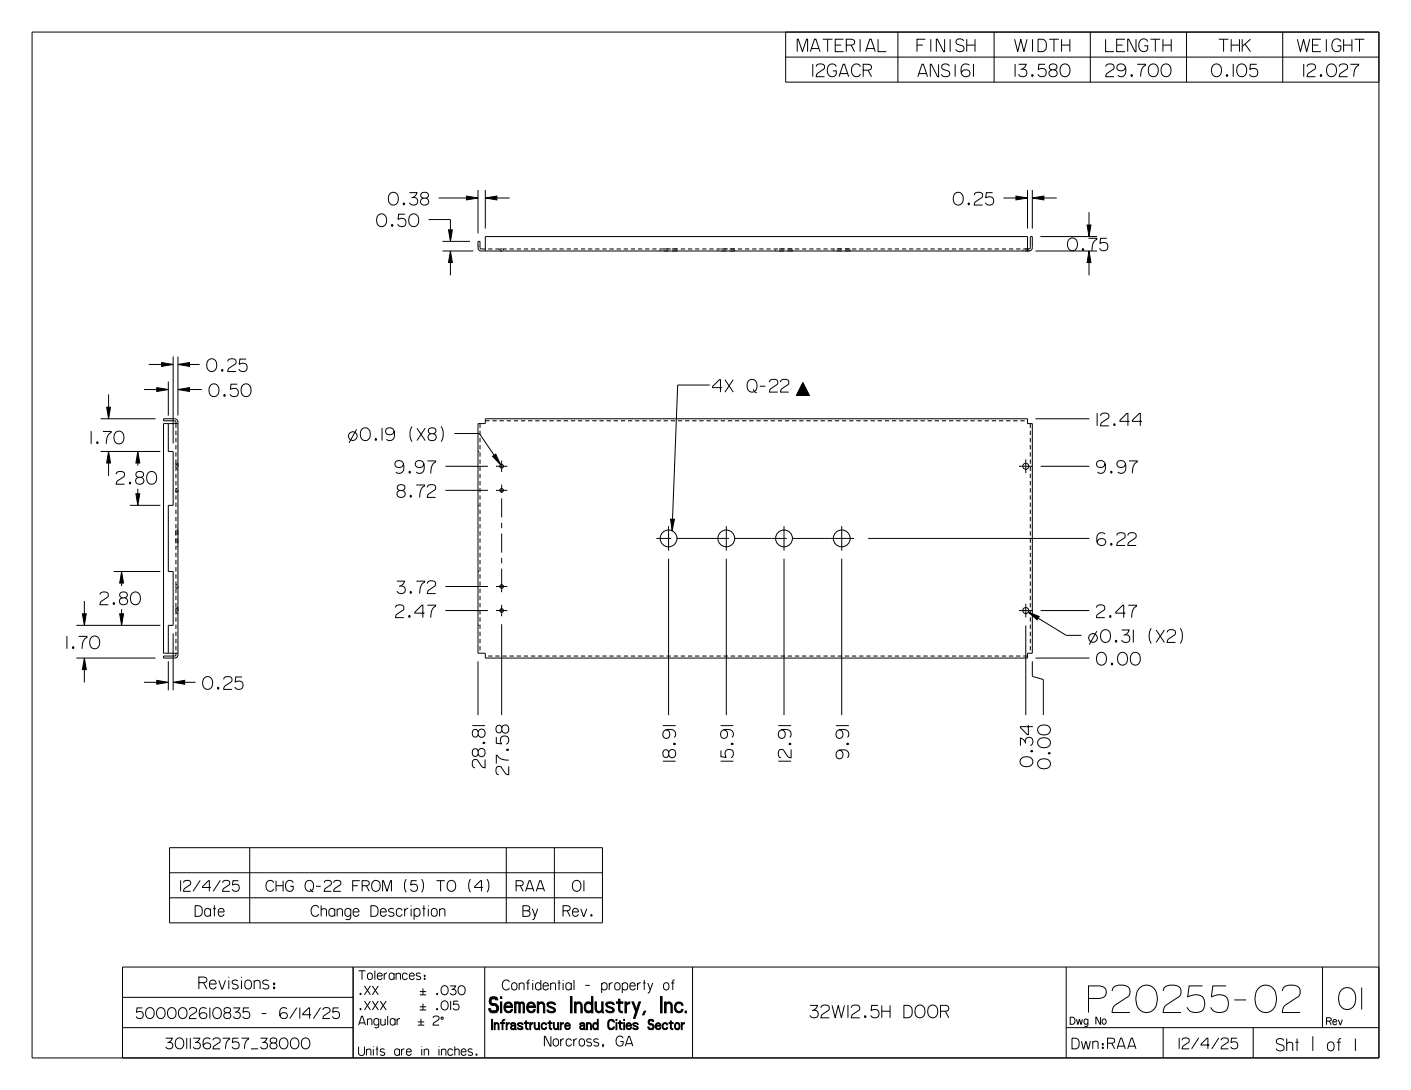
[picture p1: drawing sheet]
<svg xmlns="http://www.w3.org/2000/svg" width="279mm" height="216mm" viewBox="0 0 279 216" stroke-linecap="round" stroke-linejoin="round" font-family="sans-serif">
<defs><g id="words">
<text font-size="4.1" x="89.3" y="200.6">Siemens Industry, Inc.</text>
<text font-size="2.6" x="91.2" y="203.9">Infrastructure and Cities Sector</text>
<g font-size="2.2">
<text x="40.4" y="195.9">Revisions:</text>
<text x="253.3" y="208.2">Sht</text>
<text x="263.2" y="208.2">of</text>
</g>
<g font-size="2">
<text x="103.2" y="176.5">RAA</text>
<text x="39.1" y="181.5">Date</text>
<text x="64.2" y="181.5">Change Description</text>
<text x="103.8" y="181.5">By</text>
<text x="112.2" y="181.5">Rev.</text>
<text x="219.3" y="207.8">RAA</text>
</g>
<g font-size="1.8">
<text x="102.4" y="196.1">Confidential - property of</text>
<text x="110" y="207.2">Norcross, GA</text>
</g>
<g font-size="1.7">
<text x="70.6" y="194">Tolerances:</text>
<text x="70.6" y="203.1">Angular</text>
<text x="70.6" y="209.1">Units are in inches.</text>
</g>
<g font-size="1.3">
<text x="211.9" y="202.9">Dwg No</text>
<text x="262.7" y="203">Rev</text>
</g>
</g></defs>
<g fill="none" stroke="#000" stroke-width=".2">
<path d="M6.3 6.3h266.7v203.2h-266.7zM155.6 6.3v10h117.4M155.6 11.3h117.4M157.9 10.2v-2.4h.2l.8 2.4 .8-2.4h.2v2.4M160.5 10.2l.8-2.4h.3l.8 2.4M160.7 9.6h1.5M160.9 12.7v2.5M161.6 13.2a.89 .89 0 0 1 .8-.6 .89 .89 0 0 1 .9 .5 .54 .54 0 0 1-.4 .7l-1.1 .8-.2 .6h1.7M162.9 7.8h1.9M163.9 7.8v2.4M165.4 8.9h1.2M165.6 13.2a.95 .95 0 0 0-1.2-.5 .95 .95 0 0 0-.6 1.1 1 1 0 0 0 .5 1.2 1 1 0 0 0 1.2-.2l.1-.8h-.7"/>
<path d="M166.1 15.2l.9-2.5h.2l.9 2.5M166.3 14.6h1.6M167 7.8h-1.6v2.4h1.6M167.6 8.9h1a.58 .58 0 0 0 .6-.5 .58 .58 0 0 0-.6-.6h-1v2.4M168.5 8.9l.7 1.3M170.3 7.8v2.4M170.4 13.2a.95 .95 0 0 0-1.2-.5 .95 .95 0 0 0-.6 1.1 1 1 0 0 0 .5 1.2 1 1 0 0 0 1.2-.2l.1-.2M170.9 13.9h1.1a.58 .58 0 0 0 .6-.6 .58 .58 0 0 0-.6-.6h-1.1v2.5M171.4 10.2l.8-2.4h.3l.8 2.4M171.6 9.6h1.5M171.9 13.9l.7 1.3M173.9 7.8v2.4h1.6"/>
<path d="M177.8 6.3v10M181.6 8.9h1.1M181.8 15.2l.8-2.5h.2l.9 2.5M182 14.6h1.5M183.2 7.8h-1.6v2.4M184.3 7.8v2.4M185.9 12.7v2.5h-.3l-1.2-2.5h-.2v2.5M187.1 7.8v2.4h-.3l-1.2-2.4h-.2v2.4M188 13.1a.73 .73 0 0 0-1-.5 .73 .73 0 0 0-.3 1.1l1 .3a.66 .66 0 0 1 .3 .9 .66 .66 0 0 1-.9 .3l-.4-.1-.3-.4M188.1 7.8v2.4M189.1 12.7v2.5M190.8 8.1a.73 .73 0 0 0-1-.4 .73 .73 0 0 0-.3 1l1 .4a.66 .66 0 0 1 .3 .9 .66 .66 0 0 1-.9 .2l-.4-.1-.3-.3"/>
<path d="M191.4 8.9h1.7M191.4 7.8v2.4M191.9 12.9a1.03 1.03 0 0 0-1.3-.1 1.03 1.03 0 0 0-.3 1.3 .91 .91 0 0 0 .7 1.1 .91 .91 0 0 0 1.1-.8 .88 .88 0 0 0-.9-.6 .88 .88 0 0 0-.8 .8M192.8 12.7v2.5M193.1 7.8v2.4M196.8 6.3v10M200.9 7.8l.6 2.4 .6-2.4 .7 2.4 .6-2.4M201 12.7v2.5M201.7 12.7h1.5l-.5 .8-.6 .3M202.4 13.7a.81 .81 0 0 1 .9 1.1 .81 .81 0 0 1-1.5 .1l-.1-.2M204.4 14.8l.2 .1-.1 .2-.2-.1zM204.5 7.8v2.4"/>
<path d="M205.6 7.8h1a1.37 1.37 0 0 1-.2 2.4h-.8zM207 12.7h-1.3l-.1 1.1a.92 .92 0 0 1 1.3-.1 .92 .92 0 0 1 0 1.4l-.7 .1-.4-.1-.3-.4M207.7 7.8h2M207.8 12.9a.72 .72 0 0 1 1.1-.2 .72 .72 0 0 1 .2 1 .74 .74 0 0 1-.9 .1 .74 .74 0 0 1-.4-.9zM208.3 13.8a.71 .71 0 0 0-.6 .9 .71 .71 0 0 0 1 .5 .69 .69 0 0 0 .7-.7 .69 .69 0 0 0-.7-.7M208.7 7.8v2.4M210.2 13a1.02 1.02 0 0 1 1.2-.2 1.02 1.02 0 0 1 .5 1.2 1.03 1.03 0 0 1-1.1 1.2 1.03 1.03 0 0 1-.9-1.4zM210.2 8.9h1.6M210.2 7.8v2.4M211.8 7.8v2.4M215.9 6.3v10M218.9 7.8v2.4h1.7"/>
<path d="M219 13.2a.89 .89 0 0 1 .8-.6 .89 .89 0 0 1 .8 .5 .54 .54 0 0 1-.3 .7l-1.2 .8-.1 .6h1.6M221.1 8.9h1.2M222.8 7.8h-1.7v2.4h1.7M222.9 13.3a.81 .81 0 0 1-1.1 .8 .81 .81 0 0 1-.4-1.3 1.07 1.07 0 0 1 1.3 .1 1.07 1.07 0 0 1 .2 1.3 .92 .92 0 0 1-.5 .9 .92 .92 0 0 1-1-.2M224 14.8l.2 .1v.2l-.2-.1zM224.9 7.8v2.4h-.2l-1.2-2.4h-.2v2.4M225.2 12.7h1.6v.2a2.03 2.03 0 0 0-.9 2.3M227.3 8.2a.95 .95 0 0 0-1.2-.4 .95 .95 0 0 0-.6 1.1 1 1 0 0 0 .4 1.2 1 1 0 0 0 1.3-.3l.1-.7h-.7M227.6 13a1.02 1.02 0 0 1 1.3-.2 1.02 1.02 0 0 1 .5 1.2 1.03 1.03 0 0 1-1.2 1.2 1.03 1.03 0 0 1-.8-1.4zM227.8 7.8h1.9M228.8 7.8v2.4M230.2 13a1.02 1.02 0 0 1 1.3-.2 1.02 1.02 0 0 1 .4 1.2 1.03 1.03 0 0 1-1.1 1.2 1.03 1.03 0 0 1-.9-1.4z"/>
<path d="M230.3 8.9h1.6M230.3 7.8v2.4M231.9 7.8v2.4M234.9 6.3v10M240.2 13a1.02 1.02 0 0 1 1.2-.2 1.02 1.02 0 0 1 .5 1.2 1.03 1.03 0 0 1-1.1 1.2 1.03 1.03 0 0 1-.9-1.4zM241.3 7.8h1.9M242.3 7.8v2.4M242.9 14.8l.2 .1-.1 .2-.2-.1zM243.8 8.9h1.6M243.8 7.8v2.4M244.2 12.7v2.5M245.2 13a1.02 1.02 0 0 1 1.2-.2 1.02 1.02 0 0 1 .5 1.2 1.03 1.03 0 0 1-1.2 1.2 1.03 1.03 0 0 1-.8-1.4z"/>
<path d="M245.4 7.8v2.4M246 7.8v2.4M246.5 8.7l1.1 1.5M247.6 7.8l-1.6 1.4M248.9 12.7h-1.3l-.1 1.1a.92 .92 0 0 1 1.3-.1 .92 .92 0 0 1 0 1.4l-.7 .1-.4-.1-.3-.4M254 6.3v10M256.9 7.8l.6 2.4 .6-2.4 .6 2.4 .7-2.4M258.2 12.7v2.5M258.8 13.2a.89 .89 0 0 1 .8-.6 .89 .89 0 0 1 .9 .5 .54 .54 0 0 1-.4 .7l-1.1 .8-.2 .6h1.7M259.9 8.9h1.2M261.5 14.8l.2 .1-.1 .2-.2-.1zM261.5 7.8h-1.6v2.4h1.6"/>
<path d="M262.6 7.8v2.4M262.9 13a1.02 1.02 0 0 1 1.3-.2 1.02 1.02 0 0 1 .5 1.2 1.03 1.03 0 0 1-1.2 1.2 1.03 1.03 0 0 1-.8-1.4zM265.2 13.2a.89 .89 0 0 1 .8-.6 .89 .89 0 0 1 .8 .5 .54 .54 0 0 1-.3 .7l-1.2 .8-.1 .6h1.6M265.5 8.2a.95 .95 0 0 0-1.2-.4 .95 .95 0 0 0-.6 1.1 1 1 0 0 0 .5 1.2 1 1 0 0 0 1.2-.3l.1-.7h-.7M266.1 8.9h1.6M266.1 7.8v2.4M267.4 12.7h1.6v.2a2.03 2.03 0 0 0-.9 2.3M267.7 7.8v2.4M268.2 7.8h2M269.2 7.8v2.4M77.2 38.4a1.02 1.02 0 0 1 1.2-.2 1.02 1.02 0 0 1 .5 1.3 1.03 1.03 0 0 1-1.1 1.1 1.03 1.03 0 0 1-.9-1.3zM81.1 38.2h1.5l-.5 .7-.6 .3"/>
<path d="M81.8 39.1a.81 .81 0 0 1 .8 1.1 .81 .81 0 0 1-1.4 .1l-.1-.2M83.5 38.2a.74 .74 0 0 1 .9-.1 .74 .74 0 0 1 .4 .9 .76 .76 0 0 1-1 .3 .76 .76 0 0 1-.4-.9zM83.9 39.3a.71 .71 0 0 0-.6 .8 .71 .71 0 0 0 .9 .5 .69 .69 0 0 0 .7-.6 .69 .69 0 0 0-.6-.7M86.8 39.2h5.6M92.4 38.8l2.2 .4-2.2 .4zM94.6 37.6v8.6M96.1 39.2l2.3-.4v.8zM96.1 37.6v7.7M98.4 39.2h2.5M189 38.4a1.02 1.02 0 0 1 1.3-.2 1.02 1.02 0 0 1 .4 1.3 1.03 1.03 0 0 1-1.1 1.1 1.03 1.03 0 0 1-.8-1.3zM192.9 38.6a.89 .89 0 0 1 .8-.5 .89 .89 0 0 1 .9 .5 .54 .54 0 0 1-.4 .7l-1.1 .8-.2 .5h1.7M196.6 38.2h-1.3l-.1 1a.92 .92 0 0 1 1.3-.1 .92 .92 0 0 1 0 1.4l-.4 .1h-.6l-.4-.5"/>
<path d="M198.7 39.2h2.5M201.2 38.8l2.3 .4-2.3 .4zM203.5 37.6v7.7M204.4 39.2l2.3-.4v.8zM204.4 37.6v7.7M206.7 39.2h2.5M74.8 42.7a1.02 1.02 0 0 1 1.3-.2 1.02 1.02 0 0 1 .5 1.2 1.03 1.03 0 0 1-1.2 1.2 1.03 1.03 0 0 1-.8-1.4zM77.6 44.5l.2 .1-.1 .2-.2-.1zM79.9 40.2l.2 .1-.1 .3-.2-.2zM80.2 42.4h-1.3l-.1 1.1a.92 .92 0 0 1 1.3-.1 .92 .92 0 0 1 0 1.4l-.4 .1-.5-.1-.5-.4M81.3 42.6a1.04 1.04 0 0 1 1.2 0 1.04 1.04 0 0 1 .4 1.1 1.03 1.03 0 0 1-1.1 1.2 1.03 1.03 0 0 1-.9-1.4l.2-.6zM84.9 43.5h4.3v2"/>
<path d="M87.6 49.7h6.1M87.6 47.8h5.5M88.8 45.5h.8l-.4 2.3zM89.2 49.7l.4 2.3h-.8zM89.2 52v2.5M94.6 48.8h.3M96.1 49.7v-2.8h107.4v2.8M96.1 49.3l-1-.1v-1.4h-.5l.1 1.4 .3 .4 .3 .1h108.5a.64 .64 0 0 0 .6-.6v-2.2h-.4l-.1 2.3-1.3 .1M96.7 49.3h.8M98.1 49.3h.8M99.4 49.3h-.4v.3M99.5 49.3h.8"/>
<path d="M99.7 49.3v.3M100.9 49.3h.8M102.3 49.3h.9M103.7 49.3h.9M105.1 49.3h.9M106.6 49.3h.8M108 49.3h.8M109.4 49.3h.8M110.8 49.3h.8M112.2 49.3h.9M113.6 49.3h.9M115 49.3h.9"/>
<path d="M116.4 49.3h.9M117.9 49.3h.8M119.3 49.3h.8M120.7 49.3h.8M122.1 49.3h.8M123.5 49.3h.9M124.9 49.3h.9M126.3 49.3h.9M127.7 49.3h.9M129.2 49.3h.8M130.6 49.3h2.2M130.7 49.5v.2"/>
<path d="M133.1 49.3h1.1M134.1 49.5v.2M134.8 49.3h.9M136.2 49.3h.9M137.6 49.3h.9M139 49.3h.9M140.5 49.3h.8M141.9 49.3h.8M142.2 49.5v.2M142.8 49.3h1.3M144.5 49.3h1M145.5 49.5v.2"/>
<path d="M146.1 49.3h.9M147.5 49.3h.9M148.9 49.3h.9M150.3 49.3h.9M151.8 49.3h.8M153.2 49.3h.8M153.6 49.5v.2M154.2 49.3h1.2M155.9 49.3h1M156.9 49.5v.2M157.4 49.3h.9M158.8 49.3h.9"/>
<path d="M160.2 49.3h.9M161.6 49.3h.9M163.1 49.3h.8M164.5 49.3h.8M165 49.5v.2M165.7 49.3h1M167.3 49.3h1M168.3 49.5v.2M168.7 49.3h.9M170.1 49.3h.9M171.5 49.3h.9M172.9 49.3h.9"/>
<path d="M174.4 49.3h.8M175.8 49.3h.8M177.2 49.3h.8M178.6 49.3h.8M180 49.3h.9M181.4 49.3h.9M182.8 49.3h.9M184.3 49.3h.8M185.7 49.3h.8M187.1 49.3h.8M188.5 49.3h.8M189.9 49.3h.8"/>
<path d="M191.3 49.3h.9M191.8 40.2l.2 .1-.1 .3-.2-.2zM192.7 49.3h.9M194.1 49.3h.9M195.6 49.3h.8M197 49.3h.8M198.4 49.3h.8M199.8 49.3h.8M201.2 49.3h.9M202.5 49.5v.2M203.7 49.5v.2M205.1 49.7h12.1"/>
<path d="M206 46.9h11.2M211.6 47.5a1.02 1.02 0 0 1 1.3-.2 1.02 1.02 0 0 1 .5 1.2 1.03 1.03 0 0 1-1.2 1.2 1.03 1.03 0 0 1-.8-1.4zM214.4 49.3l.2 .1-.1 .2-.2-.1zM215.3 44.6h.7l-.4 2.3zM215.5 47.2h1.7v.2a2.03 2.03 0 0 0-1 2.3M215.6 49.7l.4 2.3h-.7zM215.6 42v2.6M215.6 52v2.5M219.2 47.2h-1.3l-.1 1a.92 .92 0 0 1 1.3 0 .92 .92 0 0 1 0 1.3l-.4 .2-.6-.1-.4-.4M21.5 78.1v2.6M28.5 77.2h2.5M29.5 72.2h2.5"/>
<path d="M31 76.8l2.3 .4-2.3 .3zM32 71.8l2.3 .4-2.3 .4zM33.3 75.6v6.7M34.3 70.6v17.2M35.2 77.2l2.3-.4v.7zM35.2 72.2l2.3-.4v.8zM35.2 70.6v11.7M37.5 77.2h2.5M37.5 72.2h2M41.3 71.3a1.04 1.04 0 0 1 1.2 0 1.04 1.04 0 0 1 .4 1.1 1.03 1.03 0 0 1-1.1 1.2 1.03 1.03 0 0 1-.9-1.4l.2-.6zM41.8 76.2a1.04 1.04 0 0 1 1.2 .1 1.04 1.04 0 0 1 .4 1.1 1.03 1.03 0 0 1-1.2 1.2 1.03 1.03 0 0 1-.8-1.4l.1-.6zM43.9 73.2l.2 .1v.2l-.2-.1z"/>
<path d="M44.4 78.2l.2 .1-.1 .2-.2-.1zM45.1 71.6a.89 .89 0 0 1 .8-.6 .89 .89 0 0 1 .8 .5 .54 .54 0 0 1-.3 .7l-1.2 .8-.1 .6h1.6M47 76.1h-1.2l-.2 1a.92 .92 0 0 1 1.3 0 .92 .92 0 0 1 0 1.3l-.4 .2-.5-.1-.5-.4M48.1 76.2a1.04 1.04 0 0 1 1.2 .1 1.04 1.04 0 0 1 .4 1.1 1.03 1.03 0 0 1-1.1 1.2 1.03 1.03 0 0 1-.9-1.4l.2-.6zM48.7 71.1h-1.2l-.1 1.1a.92 .92 0 0 1 1.3-.1 .92 .92 0 0 1 0 1.4l-.4 .1-.6-.1-.4-.4M140.5 76.3h-6.3l-1 26.5M143 76.8h-1.9v-.2l1.4-1.4h.2v2.5M143.5 75.2l1.7 2.5M145.2 75.2l-1.7 2.5M148.3 75.3a1.04 1.04 0 0 1 1.2 .1 1.04 1.04 0 0 1 .4 1.1 1.03 1.03 0 0 1-1.1 1.2 1.03 1.03 0 0 1-.9-1.4l.2-.6zM149.1 77.2l.4 .5 .3 .1M150.5 76.5h1.1"/>
<path d="M152.4 75.7a.89 .89 0 0 1 .8-.6 .89 .89 0 0 1 .8 .5 .54 .54 0 0 1-.3 .7l-1.2 .8-.1 .6h1.6M154.6 75.7a.89 .89 0 0 1 .8-.6 .89 .89 0 0 1 .8 .5 .54 .54 0 0 1-.3 .7l-1.2 .8-.1 .6h1.6M159 75.8l1.3 2.5h-2.6zM18 85.4v2.5M19.2 87.5l.2 .2-.1 .2-.2-.2zM19.9 82.9h10.9M19.9 89.4h11.8M20.4 85.5h1.6v.2a2.03 2.03 0 0 0-.9 2.2M21.1 80.7h.8l-.4 2.2zM21.5 89.4l.4 2.3h-.8zM21.5 91.7v2.6M23 85.6a1.04 1.04 0 0 1 1.2 0 1.04 1.04 0 0 1 .3 1.2 1.03 1.03 0 0 1-1.1 1.1 1.03 1.03 0 0 1-.8-1.3l.1-.7z"/>
<path d="M23 93.9a.89 .89 0 0 1 .8-.5 .89 .89 0 0 1 .9 .5 .54 .54 0 0 1-.4 .6l-1.1 .9-.2 .5h1.7M25.7 95.5l.2 .1-.1 .2-.2-.1zM26.9 97.8h.8l-.4 2.3zM27 93.7a.72 .72 0 0 1 1-.3 .72 .72 0 0 1 .2 1 .74 .74 0 0 1-.9 .1 .74 .74 0 0 1-.3-.8zM27.3 89.4l.4 2.3h-.8zM27.3 91.7v.5M27.3 96.8v1M27.5 94.5a.71 .71 0 0 0-.6 .9 .71 .71 0 0 0 .9 .5 .69 .69 0 0 0 .7-.6 .69 .69 0 0 0-.6-.8M29.3 93.7a1.02 1.02 0 0 1 1.3-.2 1.02 1.02 0 0 1 .4 1.3 1.03 1.03 0 0 1-1.1 1.1 1.03 1.03 0 0 1-.9-1.4zM33.3 83.9v5.5h1v10.7h-1v13.1h1v10.7h-1v5.5M34.8 84.8v-1.4l-2.4-.1v-.4h2.2a.64 .64 0 0 1 .6 .7v46.1a.64 .64 0 0 1-.6 .6h-2.2v-.4h2.2h.2v-.5M34.8 85.3v.9"/>
<path d="M34.8 86.7v.9M34.8 88.2v.8M34.8 89.6v.8M34.8 91v2.3M34.8 93.9v.8M34.8 95.3v.8M34.8 96.7v.8M34.8 98.1v.9M34.8 99.5v.9M34.8 97.5h.3M34.8 96.8h.3M34.8 92.7h.3"/>
<path d="M34.8 92h.3M35 92.9h.2M35 91.8h.2M35.2 83.9h-2.8v45.5h2.8M70.6 85l-1.5 2.7M71.8 84.9a1.04 1.04 0 0 1 1.2 .1 1.04 1.04 0 0 1 .3 1.1 1.03 1.03 0 0 1-1.1 1.2 1.03 1.03 0 0 1-.9-1.4l.2-.6zM74.4 86.9l.2 .1-.1 .2-.2-.1zM75.7 84.7v2.6M78 85.4a.81 .81 0 0 1-1 .8 .81 .81 0 0 1-.4-1.3 1.07 1.07 0 0 1 1.3 .1 1.07 1.07 0 0 1 .2 1.2 .92 .92 0 0 1-.5 1 .92 .92 0 0 1-1.1-.2M78.7 96.3a.72 .72 0 0 1 1-.3 .72 .72 0 0 1 .3 1 .74 .74 0 0 1-.9 .1 .74 .74 0 0 1-.4-.8zM79.2 97.2a.71 .71 0 0 0-.6 .8 .71 .71 0 0 0 1 .5 .69 .69 0 0 0 .6-.6 .69 .69 0 0 0-.6-.7M79.9 91.8a.81 .81 0 0 1-1.1 .9 .81 .81 0 0 1-.3-1.3 1.07 1.07 0 0 1 1.2 .1 1.07 1.07 0 0 1 .3 1.2 .92 .92 0 0 1-.5 1 .92 .92 0 0 1-1.1-.2"/>
<path d="M81.1 93.4l.2 .1-.1 .2-.2-.1zM81.3 98.1l.2 .1-.1 .3-.2-.2zM81.6 84.5a2.79 2.79 0 0 0 0 3M82.4 96.1h1.7v.2a2.03 2.03 0 0 0-1 2.2M82.6 84.8l1.6 2.5M83.9 91.8a.81 .81 0 0 1-1 .9 .81 .81 0 0 1-.4-1.3 1.07 1.07 0 0 1 1.2 .1 1.07 1.07 0 0 1 .3 1.2 .92 .92 0 0 1-.5 1 .92 .92 0 0 1-1.1-.2M84.2 84.8l-1.6 2.5M84.6 91.3h1.7v.2a2.03 2.03 0 0 0-1 2.3M84.6 96.5a.89 .89 0 0 1 .8-.5 .89 .89 0 0 1 .9 .5 .54 .54 0 0 1-.4 .7l-1.1 .8-.2 .5h1.7M85 84.9a.74 .74 0 0 1 .9-.1 .74 .74 0 0 1 .4 .8 .76 .76 0 0 1-1 .3 .76 .76 0 0 1-.4-.9zM85.4 85.9a.71 .71 0 0 0-.6 .9 .71 .71 0 0 0 .9 .5 .69 .69 0 0 0 .7-.7 .69 .69 0 0 0-.6-.7M87.3 84.5a2.79 2.79 0 0 1 0 3"/>
<path d="M88.2 97.1h8.4M88.2 92.4h8.4M90 85.9h4.9l2.9 4.3M94.6 83.9h1.5v-1h107.4v1h.9v45.5h-.9v.9h-107.4v-.9h-1.5zM94.6 89.4h.3M95.1 83.9v.9M95.1 85.3v.9M95.1 86.7v.9M95.1 88.2v.8M95.1 89.6v.8M95.1 91v.9M95.1 92.4v.9"/>
<path d="M95.1 93.9v.8M95.1 95.3v.8M95.1 96.7v.8M95.1 98.1v.9M95.1 99.5v.9M96.1 83.3h.8M97.5 83.3h.9M97.5 90.4l.7-.4 .9 2.1zM98.2 97.1h2.3M98.2 92.4h2.3M98.9 83.3h.9M99.3 91.2v2.3"/>
<path d="M99.3 96v1.7M99.3 98.7v3.8M100.3 83.3h.9M101.7 83.3h.9M103.2 83.3h.8M104.6 83.3h.8M106 83.3h.8M107.4 83.3h.8M108.8 83.3h.9M110.2 83.3h.9M111.6 83.3h.9M113.1 83.3h.8"/>
<path d="M114.5 83.3h.8M115.9 83.3h.8M117.3 83.3h.8M118.7 83.3h.8M120.1 83.3h.9M121.5 83.3h.9M122.9 83.3h.9M124.4 83.3h.8M125.8 83.3h.8M127.2 83.3h.8M128.6 83.3h.8M130 83.3h.9"/>
<path d="M131.4 83.3h.9M132.8 83.3h.9M134.2 83.3h.9M135.7 83.3h.8M137.1 83.3h.8M138.5 83.3h.8M139.9 83.3h.8M141.3 83.3h.9M142.7 83.3h.9M144.1 83.3h.9M145.5 83.3h.9M147 83.3h.8"/>
<path d="M148.4 83.3h.8M149.8 83.3h.8M151.2 83.3h.8M152.6 83.3h.9M154 83.3h.9M155.4 83.3h.9M156.8 83.3h.9M158.3 83.3h.8M159.7 83.3h.8M161.1 83.3h.8M162.5 83.3h.8M163.9 83.3h.9"/>
<path d="M165.3 83.3h.9M166.7 83.3h.9M168.1 83.3h.9M169.6 83.3h.8M171 83.3h.8M172.4 83.3h.8M173.8 83.3h.8M175.2 83.3h.9M176.6 83.3h.9M178 83.3h.9M179.4 83.3h.9M180.9 83.3h.8"/>
<path d="M182.3 83.3h.8M183.7 83.3h.8M185.1 83.3h.8M186.5 83.3h.9M187.9 83.3h.9M189.3 83.3h.9M190.7 83.3h.9M192.2 83.3h.8M193.6 83.3h.8M195 83.3h.8M196.4 83.3h.8M197.8 83.3h.9"/>
<path d="M199.2 83.3h.9M200.6 83.3h.9M201.8 92.4h2.7M202.1 83.3h.8M203.1 91v2.7M203.5 83.3h.1M204 83.9v.9M204 85.3v.9M204 86.7v.9M204 88.2v.8M204 89.6v.8M204 91v.9"/>
<path d="M204 92.4v.9M204 93.9v.8M204 95.3v.8M204 96.7v.8M204 98.1v.9M204 99.5v.9M205.1 82.9h10.6M206.1 92.4h9.6M217.3 81.8v2.6M217.9 82.4a.89 .89 0 0 1 .8-.6 .89 .89 0 0 1 .9 .5 .54 .54 0 0 1-.4 .7l-1.1 .8-.2 .6h1.7M218.8 91.8a.81 .81 0 0 1-1 .8 .81 .81 0 0 1-.4-1.2 1.07 1.07 0 0 1 1.2 .1 1.07 1.07 0 0 1 .3 1.2 .92 .92 0 0 1-.5 1 .92 .92 0 0 1-1.1-.2M220 93.3l.2 .2-.1 .2-.2-.1z"/>
<path d="M220.6 83.9l.2 .2-.1 .2-.2-.2zM222.9 91.8a.81 .81 0 0 1-1.1 .8 .81 .81 0 0 1-.4-1.2 1.07 1.07 0 0 1 1.3 .1 1.07 1.07 0 0 1 .2 1.2 .92 .92 0 0 1-.5 1 .92 .92 0 0 1-1-.2M223.5 91.3h1.7v.2a2.03 2.03 0 0 0-1 2.3M223.7 83.5h-1.9v-.2l1.3-1.4h.2v2.5M226.1 83.5h-1.9v-.2l1.4-1.4h.2v2.5M16.7 119v2.6M19.8 117.8a.89 .89 0 0 1 .8-.6 .89 .89 0 0 1 .8 .5 .54 .54 0 0 1-.3 .7l-1.2 .8-.1 .6h1.6M22.5 119.4l.2 .1-.1 .2-.2-.1zM22.5 113.2h9.2M23.8 117.5a.72 .72 0 0 1 1-.2 .72 .72 0 0 1 .2 1 .74 .74 0 0 1-.9 .1 .74 .74 0 0 1-.3-.9zM24.1 113.2l.4 2.3h-.8zM24.1 115.5v.6"/>
<path d="M24.3 118.4a.71 .71 0 0 0-.6 .9 .71 .71 0 0 0 .9 .5 .69 .69 0 0 0 .7-.7 .69 .69 0 0 0-.6-.7M25.7 100.1h6M26.2 117.5a1.04 1.04 0 0 1 1.2 0 1.04 1.04 0 0 1 .4 1.1 1.03 1.03 0 0 1-1.1 1.2 1.03 1.03 0 0 1-.9-1.4l.2-.6zM34.8 116.1v.4h.3M34.8 115.8h.3M34.8 101v.8M34.8 102.4v.8M34.8 103.8v.9M34.8 105v1.1M34.8 106.6v1M34.8 108.1v.8M34.8 109.5v.8"/>
<path d="M34.8 110.9v.9M34.8 112.3v.9M34.8 113.8v.8M34.8 115.2v.8M34.8 116.6v.9M34.8 118v.9M34.8 119.4v.9M35 108.3h.2M35 105h.2M78.6 115.1h1.5l-.5 .8-.6 .2M79.3 116.1a.81 .81 0 0 1 .9 1.1 .81 .81 0 0 1-1.5 .1l-.1-.2M81.3 117.2l.2 .1-.1 .2-.2-.1z"/>
<path d="M82.4 115.1h1.7v.2a2.03 2.03 0 0 0-1 2.3M84.6 119.9h1.7v.2a2.03 2.03 0 0 0-1 2.2M84.6 115.6a.89 .89 0 0 1 .8-.6 .89 .89 0 0 1 .9 .5 .54 .54 0 0 1-.4 .7l-1.1 .8-.2 .6h1.7M88.2 116.2h8.4M94.6 113.2h.3M94.6 100.1h.3M95.1 101v.8M95.1 102.4v.8M95.1 103.8v.9M95.1 105.2v.9M95.1 106.6v.9M95.1 108.1v.8"/>
<path d="M95.1 109.5v.8M95.1 110.9v.9M95.1 112.3v.9M95.1 113.8v.8M95.1 115.2v.8M95.1 116.6v.9M95.1 118v.9M95.1 119.4v.9M98.2 116.2h2.3M99.3 103.6v1M99.3 105.7v3.8M99.3 110.5v1.1"/>
<path d="M99.3 112.6v4.7M99.3 119.8v2.3M130 106.6h2.9M132.4 110.7v30.9M132.4 104.2v4.9M132.8 102.8l.7 .1-.4 2.2zM134 106.6h10.3M143.8 104.2v4.9M143.8 110.7v30.9M145.4 106.6h10.4M155.2 104.2v4.9M155.2 110.7v30.9"/>
<path d="M156.8 106.6h12.3M166.7 104.2v4.9M166.7 110.7v30.9M171.9 106.6h43.8M203.1 119.6v2.7M204 101v.8M204 102.4v.8M204 103.8v.9M204 105.2v.9M204 106.6v.9M204 108.1v.8M204 109.5v.8"/>
<path d="M204 110.9v.9M204 112.3v.9M204 113.8v.8M204 115.2v.8M204 116.6v.9M204 118v.9M204 119.4v.9M218.8 105.8a1.03 1.03 0 0 0-1.3-.1 1.03 1.03 0 0 0-.3 1.3 .91 .91 0 0 0 .7 1 .91 .91 0 0 0 1.1-.7 .88 .88 0 0 0-.9-.6 .88 .88 0 0 0-.8 .7M220 107.6l.2 .2-.1 .2-.2-.2zM221.2 106.1a.89 .89 0 0 1 .7-.6 .89 .89 0 0 1 .9 .5 .54 .54 0 0 1-.3 .7l-1.2 .8-.1 .5h1.6M223.3 106.1a.89 .89 0 0 1 .8-.6 .89 .89 0 0 1 .9 .5 .54 .54 0 0 1-.4 .7l-1.1 .8-.2 .5h1.7M223.4 119.9h1.6v.2a2.03 2.03 0 0 0-.9 2.2"/>
<path d="M13.2 126v2.5M14.4 128.1l.2 .1-.1 .2-.2-.1zM15.1 130.3h15.7M15.1 123.9h16.6M15.6 126h1.6v.3a2.03 2.03 0 0 0-.9 2.2M16.3 121.6h.8l-.4 2.3zM16.7 130.3l.4 2.3h-.8zM16.7 132.6v2.6M18 126.3a1.02 1.02 0 0 1 1.3-.2 1.02 1.02 0 0 1 .4 1.2 1.03 1.03 0 0 1-1.1 1.2 1.03 1.03 0 0 1-.8-1.4zM23.7 121.6h.8l-.4 2.3zM24.1 120.7v.9M28.5 135.1h2.5"/>
<path d="M31 134.8l2.3 .3-2.3 .4zM33.3 131v5.7M34.3 135.1l2.3-.3v.7zM34.3 125.5v11.2M34.8 121.3h.3M34.8 120.6h.3M34.8 120.3v1.4M34.8 122.3v.8M34.8 123.7v.9M34.8 125.1v.9M34.8 126.5v.9M34.8 128v.8"/>
<path d="M35 121.5h.2M35 120.3h.2M36.6 135.1h2.1M40.5 134.2a1.04 1.04 0 0 1 1.2 0 1.04 1.04 0 0 1 .4 1.2 1.03 1.03 0 0 1-1.1 1.1 1.03 1.03 0 0 1-.9-1.3l.2-.6zM43.1 136.1l.2 .2v.2l-.2-.2zM44.3 134.6a.89 .89 0 0 1 .8-.6 .89 .89 0 0 1 .8 .5 .54 .54 0 0 1-.3 .7l-1.2 .8-.1 .5h1.6M47.9 134.1h-1.2l-.1 1a.92 .92 0 0 1 1.3 0 .92 .92 0 0 1 0 1.3l-.7 .1-.4-.1-.3-.3M78.3 120.4a.89 .89 0 0 1 .8-.6 .89 .89 0 0 1 .9 .5 .54 .54 0 0 1-.4 .7l-1.1 .8-.2 .5h1.7M81 121.9l.2 .2-.1 .2-.2-.2zM84.1 121.4h-1.9v-.2l1.3-1.3h.2v2.4M88.2 120.9h8.4M94.6 131v10.6"/>
<path d="M94.6 123.9h.3M95.1 120.9v.8M95.1 122.3v.8M95.1 123.7v.9M95.1 125.1v.9M95.1 126.5v.9M95.1 128v.8M96.1 129.9h.1M96.7 129.9h.8M98.1 129.9h.8M98.2 120.9h2.3M99.3 123.6v18"/>
<path d="M99.5 129.9h.8M100.9 129.9h.8M102.3 129.9h.9M103.7 129.9h.9M105.1 129.9h.9M106.6 129.9h.8M108 129.9h.8M109.4 129.9h.8M110.8 129.9h.8M112.2 129.9h.9M113.6 129.9h.9M115 129.9h.9"/>
<path d="M116.4 129.9h.9M117.9 129.9h.8M119.3 129.9h.8M120.7 129.9h.8M122.1 129.9h.8M123.5 129.9h.9M124.9 129.9h.9M126.3 129.9h.9M127.7 129.9h.9M129.2 129.9h.8M130.6 129.9h.8M132 129.9h.8"/>
<path d="M133.4 129.9h.8M134.8 129.9h.9M136.2 129.9h.9M137.6 129.9h.9M139 129.9h.9M140.5 129.9h.8M141.9 129.9h.8M143.3 129.9h.8M144.7 129.9h.8M146.1 129.9h.9M147.5 129.9h.9M148.9 129.9h.9"/>
<path d="M150.3 129.9h.9M151.8 129.9h.8M153.2 129.9h.8M154.6 129.9h.8M156 129.9h.8M157.4 129.9h.9M158.8 129.9h.9M160.2 129.9h.9M161.6 129.9h.9M163.1 129.9h.8M164.5 129.9h.8M165.9 129.9h.8"/>
<path d="M167.3 129.9h.8M168.7 129.9h.9M170.1 129.9h.9M171.5 129.9h.9M172.9 129.9h.9M174.4 129.9h.8M175.8 129.9h.8M177.2 129.9h.8M178.6 129.9h.8M180 129.9h.9M181.4 129.9h.9M182.8 129.9h.9"/>
<path d="M184.3 129.9h.8M185.7 129.9h.8M187.1 129.9h.8M188.5 129.9h.8M189.9 129.9h.8M191.3 129.9h.9M192.7 129.9h.9M194.1 129.9h.9M195.6 129.9h.8M197 129.9h.8M198.4 129.9h.8M199.8 129.9h.8"/>
<path d="M201.2 129.9h.9M201.8 120.9h2.7M202.6 129.9h.9M203.1 123.9v17.7M203.6 121.2l2.2 .9-.4 .7zM204 120.9v.8M204 122.3v.8M204 123.7v.9M204 125.1v.9M204 126.5v.9M204 128v.8M204.4 131v3l2.2 .6v7"/>
<path d="M205.1 130.3h10.6M205.6 122.4l5.5 3.4h3M206.1 120.9h9.6M217.1 120.4a.89 .89 0 0 1 .8-.6 .89 .89 0 0 1 .9 .5 .54 .54 0 0 1-.4 .7l-1.1 .8-.2 .5h1.7M217.2 125l-1.5 2.7M217.4 129.6a1.02 1.02 0 0 1 1.3-.2 1.02 1.02 0 0 1 .4 1.2 1.03 1.03 0 0 1-1.1 1.1 1.03 1.03 0 0 1-.9-1.3zM218.2 125.1a1.02 1.02 0 0 1 1.3-.2 1.02 1.02 0 0 1 .4 1.2 1.03 1.03 0 0 1-1.1 1.1 1.03 1.03 0 0 1-.9-1.3zM219.8 121.9l.2 .2-.1 .2-.2-.2zM220.1 131.3l.2 .2v.2l-.2-.2zM220.9 126.8l.2 .2v.2l-.2-.2zM221.6 129.6a1.02 1.02 0 0 1 1.2-.2 1.02 1.02 0 0 1 .5 1.2 1.03 1.03 0 0 1-1.2 1.1 1.03 1.03 0 0 1-.8-1.3zM222.1 124.8h1.5l-.5 .7-.6 .3"/>
<path d="M222.8 125.7a.81 .81 0 0 1 .9 1.2 .81 .81 0 0 1-1.5 .1l-.1-.2M222.9 121.5h-2v-.3l1.4-1.3h.2v2.4M224.2 129.4a1.04 1.04 0 0 1 1.2 0 1.04 1.04 0 0 1 .4 1.2 1.03 1.03 0 0 1-1.1 1.1 1.03 1.03 0 0 1-.9-1.3l.2-.6zM224.4 124.7v2.5M228 124.4a2.79 2.79 0 0 0 0 3.1M228.9 124.8l1.7 2.4M230.6 124.8l-1.7 2.4M231.1 125.3a.89 .89 0 0 1 .8-.6 .89 .89 0 0 1 .9 .5 .54 .54 0 0 1-.4 .7l-1.1 .8-.2 .5h1.7M233.7 124.4a2.79 2.79 0 0 1 0 3.1M93.5 143.7h2.6M93.7 148.5l.1-.1a.58 .58 0 0 1 .9 .5v.4a.62 .62 0 0 1-.8 .5 .62 .62 0 0 1-.4-.9zM93.7 144.7l.1-.2a.58 .58 0 0 1 .9 .5v.4a.62 .62 0 0 1-.8 .6 .62 .62 0 0 1-.4-.9z"/>
<path d="M94.7 148.9a.71 .71 0 0 1 .9-.6 .71 .71 0 0 1 .5 .9 .69 .69 0 0 1-.7 .7 .69 .69 0 0 1-.7-.6M94.7 145a.71 .71 0 0 1 .9-.6 .71 .71 0 0 1 .5 1 .69 .69 0 0 1-.7 .7 .69 .69 0 0 1-.7-.7M95.6 147.1l.2-.1 .2 .2-.2 .1zM96.1 150.4v1.7l-.6-.2-.8-1.1a.61 .61 0 0 0-.7-.4 .61 .61 0 0 0-.5 .6l.2 .9 .4 .2M98.3 146v1.2l1 .2a.92 .92 0 0 1 0-1.4 .92 .92 0 0 1 1.3 .1l.1 .6-.1 .4-.3 .3M98.3 143.9l.2-.2a.58 .58 0 0 1 .9 .5v.4a.62 .62 0 0 1-.8 .5 .62 .62 0 0 1-.4-.8zM99.4 144.2a.71 .71 0 0 1 .8-.6 .71 .71 0 0 1 .5 .9 .69 .69 0 0 1-.6 .7 .69 .69 0 0 1-.7-.6M100.3 148.4h.2l.2 .2-.2 .1zM100.7 151.8v1.6l-.5-.1-.8-1.2a.61 .61 0 0 0-.7-.3 .61 .61 0 0 0-.5 .6l.1 .8 .5 .2M100.7 150.6a2.17 2.17 0 0 1-2.2-1h-.2v1.7M131.3 143.7h2.5M131.3 150.8h2.5"/>
<path d="M131.4 148.7l.1-.1a.58 .58 0 0 1 .9 .5v.4a.62 .62 0 0 1-.8 .5 .62 .62 0 0 1-.3-.9zM131.9 144.5a.81 .81 0 0 1 .8 1.1 .81 .81 0 0 1-1.3 .4 1.07 1.07 0 0 1 .1-1.3 1.07 1.07 0 0 1 1.3-.2 .92 .92 0 0 1 .9 .5 .92 .92 0 0 1-.2 1.1M132.4 149.1a.71 .71 0 0 1 .9-.6 .71 .71 0 0 1 .5 .9 .69 .69 0 0 1-.7 .7 .69 .69 0 0 1-.7-.6M133.4 147.3l.2-.1 .1 .2-.2 .1zM142.7 143.7h2.5M142.7 150.8h2.5M142.8 148.7v1.2l1 .1a.92 .92 0 0 1-.1-1.3 .92 .92 0 0 1 1.4 0l.1 .7-.1 .4-.4 .3M143.3 144.5a.81 .81 0 0 1 .8 1.1 .81 .81 0 0 1-1.3 .4 1.07 1.07 0 0 1 .2-1.3 1.07 1.07 0 0 1 1.2-.2 .92 .92 0 0 1 .9 .5 .92 .92 0 0 1-.2 1.1M144.8 147.3l.2-.1 .2 .2-.3 .1zM154.1 143.7h2.5M154.1 150.8h2.5M154.7 144.5a.81 .81 0 0 1 .8 1.1 .81 .81 0 0 1-1.2 .4 1.07 1.07 0 0 1 .1-1.3 1.07 1.07 0 0 1 1.2-.2 .92 .92 0 0 1 1 .5 .92 .92 0 0 1-.2 1.1"/>
<path d="M156.2 147.3l.2-.1 .2 .2-.2 .1zM156.6 148.4v1.7l-.5-.1-.8-1.2a.61 .61 0 0 0-.7-.4 .61 .61 0 0 0-.5 .7l.2 .8 .4 .2M165.5 143.7h2.6M166.2 148.6a.81 .81 0 0 1 .8 1.1 .81 .81 0 0 1-1.3 .3 1.07 1.07 0 0 1 .1-1.2 1.07 1.07 0 0 1 1.3-.3 .92 .92 0 0 1 .9 .5 .92 .92 0 0 1-.2 1.1M166.2 144.5a.81 .81 0 0 1 .8 1.1 .81 .81 0 0 1-1.3 .4 1.07 1.07 0 0 1 .1-1.3 1.07 1.07 0 0 1 1.3-.2 .92 .92 0 0 1 .9 .5 .92 .92 0 0 1-.2 1.1M167.7 147.3l.2-.1 .1 .2-.2 .1zM202.3 150.2a1.33 1.33 0 0 1 2.2 .8 1.31 1.31 0 0 1-1.3 .9 1.31 1.31 0 0 1-1.2-1.1zM203 147a.81 .81 0 0 1 1.1-.9 .81 .81 0 0 1 .1 1.5l-.2 .1M203.1 147.3l-.3-.6-.7-.5v1.5M203.6 143.6v1.9h-.2l-1.3-1.4v-.2h2.4M204.1 148.7h.2l.2 .2h-.3zM205.7 150.7a1.33 1.33 0 0 1 1.4-.4 1.33 1.33 0 0 1 .9 1.1 1.31 1.31 0 0 1-1.3 .9 1.31 1.31 0 0 1-1.2-1.1z"/>
<path d="M205.7 146.5a1.33 1.33 0 0 1 1.4-.4 1.33 1.33 0 0 1 .9 1.1 1.31 1.31 0 0 1-1.3 .9 1.31 1.31 0 0 1-1.2-1.1zM205.7 144a1.33 1.33 0 0 1 1.4-.4 1.33 1.33 0 0 1 .9 1.1 1.31 1.31 0 0 1-1.3 .9 1.31 1.31 0 0 1-1.2-1.1zM207.6 149.1h.2l.1 .2h-.2zM33.6 167.9h85.7v14.9h-85.7zM33.6 177.8h85.7M33.6 172.9h85.7M35.8 174.4v2.1M36.4 174.8a.72 .72 0 0 1 .7-.4 .72 .72 0 0 1 .7 .6l-.2 .3-1.1 .8-.1 .3v.1h1.4M38.6 179.4h.7a1.13 1.13 0 0 1 .8 1.1 1.13 1.13 0 0 1-.8 1h-.7zM39.6 174.4l-1.4 2.1M41.7 175.8h-1.6v-.2l1.2-1.2h.2v2.1M42.4 179.3v2.2"/>
<path d="M43.6 174.4l-1.4 2.1M44.1 174.8a.73 .73 0 0 1 .8-.4 .73 .73 0 0 1 .6 .6l-.2 .3-1 .7-.2 .4v.1h1.4M47.2 174.4h-1.1l-.1 .9a.78 .78 0 0 1 1.2 0 .78 .78 0 0 1-.2 1.2h-.7l-.3-.4M49.4 167.9v14.9M54.2 174.8a.84 .84 0 0 0-1.1-.3 .84 .84 0 0 0-.4 1.1 .81 .81 0 0 0 .5 .9 .81 .81 0 0 0 1-.4M54.7 174.4v2.1M54.7 175.4h1.4M56.1 174.4v2.1M58.1 174.8a.84 .84 0 0 0-1.1-.3 .84 .84 0 0 0-.5 1.1 .81 .81 0 0 0 .6 .9 .81 .81 0 0 0 1-.4v-.5h-.6M60.6 174.7a.87 .87 0 0 1 1.1-.2 .87 .87 0 0 1 .4 1.1 .88 .88 0 0 1-1 .9 .88 .88 0 0 1-.7-1.1zM61.4 176.1l.6 .6M62.6 175.6h.9"/>
<path d="M63.1 179.8a.84 .84 0 0 0-1.1-.4 .84 .84 0 0 0-.4 1.1 .81 .81 0 0 0 .5 1 .81 .81 0 0 0 1-.5M63.6 179.3v2.2M64.2 174.8a.73 .73 0 0 1 .8-.4 .73 .73 0 0 1 .6 .6l-.2 .3-1 .7-.2 .4v.1h1.4M66.1 174.8a.73 .73 0 0 1 .8-.4 .73 .73 0 0 1 .6 .6l-.2 .3-1 .7-.2 .4v.1h1.4M69.8 175.4h1M71.2 174.4h-1.4v2.1M71.7 175.4h.9a.5 .5 0 0 0 .5-.5 .5 .5 0 0 0-.5-.5h-.9v2.1M72.5 175.4l.6 1.1M73.4 179.4h.7a1.13 1.13 0 0 1 .8 1.1 1.13 1.13 0 0 1-.8 1h-.7zM73.9 174.6a.89 .89 0 0 1 1.1 0 .89 .89 0 0 1 .3 1 .88 .88 0 0 1-1 .9 .88 .88 0 0 1-.7-1.1l.1-.6zM75.8 176.5v-2.1h.1l.7 2.1 .7-2.1h.2v2.1M80.4 174.1a2.39 2.39 0 0 0 0 2.6"/>
<path d="M81.4 179.3v.2M82.5 174.4h-1.1l-.1 .9a.78 .78 0 0 1 1.2 0 .78 .78 0 0 1-.2 1.2h-.7l-.3-.4M83.5 174.1a2.39 2.39 0 0 1 0 2.6M83.9 179.3v2.2M84.8 179.3v.2M86.4 174.4h1.7M87 180v1.5M87.2 174.4v2.1M88.9 174.6a.89 .89 0 0 1 1 0 .89 .89 0 0 1 .3 1 .88 .88 0 0 1-.9 .9 .88 .88 0 0 1-.8-1.1l.2-.6zM93.2 174.1a2.39 2.39 0 0 0 0 2.6M95.6 175.8h-1.6v-.2l1.2-1.2h.1v2.1M96.4 174.1a2.39 2.39 0 0 1 0 2.6"/>
<path d="M100.2 167.9v14.9M102.2 175.4h.9a.5 .5 0 0 0 .5-.5 .5 .5 0 0 0-.5-.5h-.9v2.1M103.5 179.4h.9a.5 .5 0 0 1 .5 .5 .5 .5 0 0 1-.5 .5 .56 .56 0 0 1 .6 .6 .56 .56 0 0 1-.6 .5h-.9zM104.1 176.5l.7-2.1h.2l.7 2.1M106.2 176.5l.7-2.1h.2l.7 2.1M106.4 176h1.2M109.8 167.9v14.9M113.7 174.6a.89 .89 0 0 1 1 0 .89 .89 0 0 1 .3 1 .88 .88 0 0 1-.9 .9 .88 .88 0 0 1-.8-1.1l.2-.6zM115.6 174.4v2.1M24.3 197.5h45.6M28.2 199.6h-1.1l-.1 .9a.78 .78 0 0 1 1.2 0 .78 .78 0 0 1-.2 1.2h-.7l-.3-.4M29.2 199.8a.89 .89 0 0 1 1 0 .89 .89 0 0 1 .3 1 .88 .88 0 0 1-.9 .9 .88 .88 0 0 1-.8-1.1l.1-.5z"/>
<path d="M31.4 199.8a.89 .89 0 0 1 1 0 .89 .89 0 0 1 .3 1 .88 .88 0 0 1-1 .9 .88 .88 0 0 1-.7-1.1l.1-.5zM33.5 199.8a.89 .89 0 0 1 1 0 .89 .89 0 0 1 .4 1 .88 .88 0 0 1-1 .9 .88 .88 0 0 1-.7-1.1l.1-.5zM35.7 199.8a.89 .89 0 0 1 1 0 .89 .89 0 0 1 .3 1 .88 .88 0 0 1-.9 .9 .88 .88 0 0 1-.8-1.1l.2-.5zM39.4 194.6h1a.56 .56 0 0 0 .6-.5 .56 .56 0 0 0-.6-.6h-1v2.4M40.8 199.8a.88 .88 0 0 0-1.1-.1 .88 .88 0 0 0-.3 1.1 .75 .75 0 0 0 .7 1 .75 .75 0 0 0 .8-.9 .77 .77 0 0 0-.8-.3 .77 .77 0 0 0-.6 .6M41.6 199.6v2.2M42.5 199.8a.89 .89 0 0 1 1 0 .89 .89 0 0 1 .3 1 .88 .88 0 0 1-.9 .9 .88 .88 0 0 1-.8-1.1l.2-.5zM44.4 199.8a.62 .62 0 0 1 .9-.2 .62 .62 0 0 1 .2 .9 .64 .64 0 0 1-.8 0 .64 .64 0 0 1-.3-.7zM45.3 193.5v.2M46.2 199.6h1.3l-.4 .7-.6 .2M47.8 193.5v.2M49.3 199.6h-1.1l-.1 .9a.78 .78 0 0 1 1.2 0 .78 .78 0 0 1-.2 1.2h-.7l-.3-.4"/>
<path d="M54.2 194.7l.2 .1-.1 .2-.2-.1zM54.2 195.5l.2 .1-.1 .2-.2-.1zM56.8 199.8a.88 .88 0 0 0-1.1-.1 .88 .88 0 0 0-.3 1.1 .75 .75 0 0 0 .6 1 .75 .75 0 0 0 .8-.9 .77 .77 0 0 0-.8-.3 .77 .77 0 0 0-.6 .6M58.8 199.6l-1.4 2.2M59.4 199.6v2.2M63.5 199.6l-1.4 2.2M67 199.6h-1l-.1 .9a.78 .78 0 0 1 1.2 0 .78 .78 0 0 1-.2 1.2h-.7l-.4-.4M69.9 191.5v18M71 192.3h1.4M71.3 196.8h.2l-.1 .2-.1-.1zM71.3 199.8l.2 .1-.1 .1-.1-.1zM71.7 192.3v1.7"/>
<path d="M72.2 195.3l1.1 1.7M72.2 198.3l1.1 1.7M73.3 195.3l-1.1 1.7M73.3 198.3l-1.1 1.7M73.7 195.3l1.2 1.7M73.7 198.3l1.2 1.7M74.2 192.2v1.8M74.9 195.3l-1.2 1.7M74.9 198.3l-1.2 1.7M75.3 198.3l1.2 1.7M76.5 198.3l-1.2 1.7M81.1 193.3h.9a.49 .49 0 0 0-.4-.6 .49 .49 0 0 0-.5 .5v.4a.5 .5 0 0 0 .4 .4 .5 .5 0 0 0 .5-.3"/>
<path d="M83.1 196.4h1.3M83.1 197h1.3M83.1 199.4h1.3M83.3 192.9a.42 .42 0 0 0-.6-.2 .42 .42 0 0 0-.2 .6l.6 .1a.35 .35 0 0 1 .2 .5 .35 .35 0 0 1-.5 .1l-.4-.2M83.7 195.8v1.2M83.7 198.8v1.2M84 193.2l.2 .1-.1 .1-.1-.1zM84 193.7l.2 .1-.1 .2-.1-.1zM85.5 180.2a.58 .58 0 0 1 .7-.2 .58 .58 0 0 1 .4 .5v.4a.59 .59 0 0 1-.6 .6 .59 .59 0 0 1-.6-.6zM86.5 196.8h.1v.2l-.1-.1zM86.5 199.8l.1 .1v.1l-.1-.1zM87 180.3l.5-.3 .5 .2 .1 1.3"/>
<path d="M87.5 195.5a.78 .78 0 0 1 1.1 0 .78 .78 0 0 1 .1 1 .72 .72 0 0 1-.9 .5 .72 .72 0 0 1-.5-.9zM87.5 198.5a.78 .78 0 0 1 1.1 0 .78 .78 0 0 1 .1 1 .72 .72 0 0 1-.9 .5 .72 .72 0 0 1-.5-.9zM89.1 195.3h1.1l-.3 .5-.5 .2M89.6 196a.59 .59 0 0 1 .7 .4 .59 .59 0 0 1-.5 .7 .59 .59 0 0 1-.7-.4M90.9 195.5a.78 .78 0 0 1 1 0 .78 .78 0 0 1 .2 1 .72 .72 0 0 1-.9 .5 .72 .72 0 0 1-.5-.9zM96 191.5v18M100.9 194.5a.77 .77 0 0 0-1-.3 .77 .77 0 0 0-.4 1 .74 .74 0 0 0 .5 .8 .74 .74 0 0 0 .9-.3M101.5 194.7a.54 .54 0 0 1 .9 .5v.4a.54 .54 0 0 1-.6 .5 .54 .54 0 0 1-.5-.5l.1-.6zM104.9 194.1l-.4 .2v1.8M105.5 194.1v.2M107.1 194.1v2M110.7 194.1v2"/>
<path d="M111.5 180.4h.9a.5 .5 0 0 0 .5-.5 .5 .5 0 0 0-.5-.5h-.9v2.1M111.5 194.1v.2M113.7 194.1v2M117.1 181.2l.1 .1v.2l-.2-.2zM127.6 194.1v2M131.6 194.7a.54 .54 0 0 1 .9 .5v.4a.54 .54 0 0 1-.6 .5 .54 .54 0 0 1-.5-.5v-.6zM132.9 194.7h.6M133.6 194.1l-.4 .2v1.8M137.1 191.5v18M160.4 199.1h1.5l-.5 .8-.6 .3M162.6 199.6a.89 .89 0 0 1 .8-.6 .89 .89 0 0 1 .8 .5 .54 .54 0 0 1-.3 .7l-1.2 .9-.1 .5h1.6M164.8 199.1l.6 2.5 .6-2.5 .6 2.5 .6-2.5"/>
<path d="M167.9 199.1v2.5M168.6 199.6a.89 .89 0 0 1 .8-.6 .89 .89 0 0 1 .8 .5 .54 .54 0 0 1-.3 .7l-1.2 .9-.1 .5h1.6M173.9 199.1h-1.3l-.1 1.1a.92 .92 0 0 1 1.3-.1 .92 .92 0 0 1 0 1.4l-.4 .1-.6-.1-.4-.4M174.6 199.1v2.5M176.2 199.1v2.5M179 199.1l1.1 .1a1.37 1.37 0 0 1-.3 2.4h-.8zM181.4 199.4a1.02 1.02 0 0 1 1.3-.2 1.02 1.02 0 0 1 .5 1.2 1.03 1.03 0 0 1-1.2 1.2 1.03 1.03 0 0 1-.8-1.4zM184.1 199.3a1.04 1.04 0 0 1 1.2 0 1.04 1.04 0 0 1 .4 1.1 1.03 1.03 0 0 1-1.1 1.2 1.03 1.03 0 0 1-.9-1.4l.1-.6zM211.1 191.5v18M215.5 197.8h2.2a1.25 1.25 0 0 0 1.4-1.3 1.25 1.25 0 0 0-1.4-1.2h-2.2v5.3M220.2 196.3a1.16 1.16 0 0 1 1.3-1.2 1.73 1.73 0 0 1 2.2 1.1 1.16 1.16 0 0 1-.7 1.4l-2.2 1.5a1.71 1.71 0 0 0-.6 1.5h3.5M225.8 195.6a1.99 1.99 0 0 1 3.2 1.1 3.1 3.1 0 0 1-1.1 3.7 2.2 2.2 0 0 1-3-2.3 3 3 0 0 1 .9-2.5z"/>
<path d="M230.3 196.3a1.16 1.16 0 0 1 1.4-1.2 1.73 1.73 0 0 1 2.2 1.1 1.16 1.16 0 0 1-.8 1.4l-2.2 1.5a1.71 1.71 0 0 0-.6 1.5h3.6M238.1 195.3h-2.6l-.3 2.2 .3-.2a2.15 2.15 0 0 1 2.9 .6 1.82 1.82 0 0 1-.3 2.2 1.82 1.82 0 0 1-2.2 .3l-.3-.1-.6-.8M242.8 195.3h-2.6l-.3 2.2 .3-.2a2.15 2.15 0 0 1 2.9 .6 1.82 1.82 0 0 1-.3 2.2 1.82 1.82 0 0 1-2.2 .3l-.3-.1-.6-.8M244.4 198.1h2.4M249.4 195.6a1.99 1.99 0 0 1 3.2 1.1 3.1 3.1 0 0 1-1.2 3.7 2.2 2.2 0 0 1-2.9-2.3 3 3 0 0 1 .9-2.5zM253.9 196.3a1.16 1.16 0 0 1 1.4-1.2 1.73 1.73 0 0 1 2.2 1.1 1.16 1.16 0 0 1-.8 1.4l-2.2 1.5a1.71 1.71 0 0 0-.6 1.5h3.6M261.9 191.5v12M265.5 196.2a1.69 1.69 0 0 1 2-.4 1.69 1.69 0 0 1 1 1.8 1.85 1.85 0 0 1-2.4 2.2 2.53 2.53 0 0 1-.6-3.6zM269.6 195.6v4.4M273 191.5h-248.7v18M24.3 203.5h45.6M32.8 205.6h1.3l-.4 .7-.5 .2"/>
<path d="M33.4 206.5a.69 .69 0 0 1 .8 .9 .69 .69 0 0 1-1.3 .1l-.1-.2M35 205.8a.89 .89 0 0 1 1.1 0 .89 .89 0 0 1 .3 1 .88 .88 0 0 1-1 .9 .88 .88 0 0 1-.7-1.1l.1-.5zM37 205.6v2.2M37.5 200.1a.73 .73 0 0 1 .8-.5 .73 .73 0 0 1 .6 .6l-.2 .3-1 .7-.2 .4v.2h1.4M37.7 205.6v2.2M38.3 205.6h1.3l-.5 .7-.5 .2M38.9 206.5a.69 .69 0 0 1 .7 .9 .69 .69 0 0 1-1.2 .1l-.1-.2M41.6 205.8a.88 .88 0 0 0-1.1-.1 .88 .88 0 0 0-.3 1.1 .75 .75 0 0 0 .7 1 .75 .75 0 0 0 .8-.9 .77 .77 0 0 0-.8-.3 .77 .77 0 0 0-.6 .6M42.2 206.1a.72 .72 0 0 1 .8-.5 .72 .72 0 0 1 .6 .6l-.2 .3-1.1 .8-.1 .3v.2h1.4M44.1 205.6h1.4v.2a1.74 1.74 0 0 0-.8 2M44.8 200.6a.64 .64 0 0 0-.4 .9 .64 .64 0 0 0 1 .2 .58 .58 0 0 0 .3-.6 .58 .58 0 0 0-.5-.5M46.8 200.5a.69 .69 0 0 1 .7 .9 .69 .69 0 0 1-1.2 .1l-.1-.2"/>
<path d="M47.2 205.6h-1.1l-.1 .9a.78 .78 0 0 1 1.2 0 .78 .78 0 0 1-.2 1.2h-.7l-.4-.4M47.8 205.6h1.4v.2a1.74 1.74 0 0 0-.8 2M49.7 207.8h1.4M51.6 205.6h1.3l-.4 .7-.6 .2M51.8 200.8h.9M52.2 206.5a.69 .69 0 0 1 .7 .9 .69 .69 0 0 1-1.2 .1l-.1-.2M53.7 205.7a.6 .6 0 0 1 .8-.1 .6 .6 0 0 1 .1 .9 .64 .64 0 0 1-.8 0 .64 .64 0 0 1-.2-.7zM54 206.6a.64 .64 0 0 0-.5 .9 .64 .64 0 0 0 1 .2 .58 .58 0 0 0 .4-.6 .58 .58 0 0 0-.6-.5M55.6 205.9a.87 .87 0 0 1 1.1-.2 .87 .87 0 0 1 .3 1.1 .88 .88 0 0 1-.9 .9 .88 .88 0 0 1-.8-1.1zM57.8 205.8a.89 .89 0 0 1 1.1 0 .89 .89 0 0 1 .3 1 .88 .88 0 0 1-1 .9 .88 .88 0 0 1-.7-1.1l.1-.5zM59.9 205.9a.87 .87 0 0 1 1.1-.2 .87 .87 0 0 1 .4 1.1 .88 .88 0 0 1-1 .9 .88 .88 0 0 1-.7-1.1zM61.6 201h-1.6v-.2l1.1-1.2h.2v2.2"/>
<path d="M63.9 200.1a.72 .72 0 0 1 .8-.5 .72 .72 0 0 1 .6 .6l-.1 .3-1 .7-.3 .4v.2h1.4M71 203.1l.6-1.8h.2l.6 1.8M71 207.3v1.3a.61 .61 0 0 0 .6 .5 .61 .61 0 0 0 .6-.5v-1.3M73.9 207.3v.1M74.7 207.3v1.8M76.8 201.2v1.9M78.2 202.1a.5 .5 0 0 0-.5-.4 .5 .5 0 0 0-.4 .5v.4a.5 .5 0 0 0 .4 .5 .5 .5 0 0 0 .5-.4M78.2 201.8v1.3M78.6 201.8v1.3M79.2 201.7l-.4 .2-.2 .3M82.7 202.4h1.3M82.7 203.1h1.3"/>
<path d="M83.1 200h1.3M83.4 201.8v1.3M83.5 207.3v.1M85.8 201.6a.58 .58 0 0 1 .7-.4 .58 .58 0 0 1 .4 .7l-1 .8-.1 .4h1.1M86.9 207.3v.1M87.3 201.6l.3-.1 .2 .3-.4 .1zM90.1 208l.3-.2 .5 .1v1.2M90.1 207.3v1.8M91.3 208.3h1a.49 .49 0 0 0-.4-.6 .49 .49 0 0 0-.6 .5v.4a.5 .5 0 0 0 .4 .5 .5 .5 0 0 0 .6-.4M93.5 207.9a.42 .42 0 0 0-.5-.2 .42 .42 0 0 0-.2 .6l.5 .1a.35 .35 0 0 1 .2 .5 .35 .35 0 0 1-.5 .2l-.3-.2M94.3 208.8l.1 .1v.1l-.1-.1zM109.1 205.3v1.9h-.2l-.9-1.9h-.2v1.9"/>
<path d="M123.4 205.6a.77 .77 0 0 0-1-.3 .77 .77 0 0 0-.4 1 .74 .74 0 0 0 .5 .9 .74 .74 0 0 0 .9-.4v-.5h-.6M123.8 207.2l.7-1.9h.2l.6 1.9M124 206.7h1.2M161.1 200.1a.81 .81 0 0 1 .8 1.1 .81 .81 0 0 1-1.4 .1l-.1-.2M171.3 201.2l.2 .1-.1 .2-.2-.1zM174.6 200.3h1.6M186.2 200.3h1.1a.58 .58 0 0 0 .6-.6 .58 .58 0 0 0-.6-.6h-1.1v2.5M187.2 200.3l.7 1.3M211.1 203.5h61.9M211.9 201.5h.5a.75 .75 0 0 1 .5 .7 .75 .75 0 0 1-.5 .7h-.5zM212.3 205.6h.7a1.13 1.13 0 0 1 .7 1.1 1.13 1.13 0 0 1-.7 1.1h-.7zM214.2 206.2l.3 1.6h.1l.4-1.5h.1l.3 1.5h.2l.3-1.6"/>
<path d="M216.4 206.5l.4-.3 .6 .2v1.4M216.4 206.2v1.6M217.9 201.5v1.4l-.9-1.4v1.4M218.3 206.7l.2 .1-.1 .2-.1-.1zM218.3 207.4l.2 .1-.1 .2-.1-.1zM218.4 201.9a.4 .4 0 0 1 .6 .3v.3a.39 .39 0 0 1-.4 .4 .39 .39 0 0 1-.4-.4zM219.3 206.6h.9a.5 .5 0 0 0 .5-.5 .5 .5 0 0 0-.5-.5h-.9v2.2M221.2 207.8l.7-2.2h.2l.7 2.2M223.3 207.8l.7-2.2h.2l.7 2.2M223.5 207.2h1.3M230.3 203.5v6M233.5 205.6v2.2"/>
<path d="M234.1 206.1a.73 .73 0 0 1 .8-.5 .73 .73 0 0 1 .6 .6l-.2 .3-1.1 .8-.1 .3v.2h1.4M237.4 205.6l-1.4 2.2M239.5 207h-1.7v-.2l1.2-1.2h.2v2.2M241.4 205.6l-1.5 2.2M241.8 206.1a.72 .72 0 0 1 .8-.5 .72 .72 0 0 1 .6 .6l-.1 .3-1 .7-.3 .4v.2h1.4M244.9 205.6h-1l-.1 .9a.78 .78 0 0 1 1.1 0 .78 .78 0 0 1-.2 1.2h-.7l-.3-.4M248.2 203.5v6M254.2 206.1a.7 .7 0 0 0-1-.4 .7 .7 0 0 0-.3 1l1 .3a.63 .63 0 0 1 .3 .9 .63 .63 0 0 1-.9 .3l-.4-.2-.2-.3M254.8 205.7v2.5M256.8 205.7v2.5M260 205.3v2.9M262.7 202.2h.6a.33 .33 0 0 0 .3-.3 .33 .33 0 0 0-.3-.3h-.6v1.4"/>
<path d="M265 202l.4 1 .4-1M265.6 205.7l-.4 .1-.1 .2v2.2M268.4 205.7v2.5"/>
<circle cx="69.8" cy="86.4" r=".87"/>
<circle cx="99.3" cy="92.4" r=".36"/>
<circle cx="99.3" cy="97.1" r=".36"/>
<circle cx="203.1" cy="92.4" r=".59"/>
<circle cx="99.3" cy="116.2" r=".36"/>
<circle cx="132.4" cy="106.6" r="1.67"/>
<circle cx="143.8" cy="106.6" r="1.67"/>
<circle cx="155.2" cy="106.6" r="1.67"/>
<circle cx="166.7" cy="106.6" r="1.67"/>
<circle cx="99.3" cy="120.9" r=".36"/>
<circle cx="203.1" cy="120.9" r=".59"/>
<circle cx="216.4" cy="126.4" r=".87"/>
</g>
<g fill="#000">
<path d="M92.4 38.8l2.2 .4-2.2 .4zM96.1 39.2l2.3-.4v.8zM201.2 38.8l2.3 .4-2.3 .4zM204.4 39.2l2.3-.4v.8zM89.2 49.7l.4 2.3h-.8zM88.8 45.5h.8l-.4 2.3zM215.6 49.7l.4 2.3h-.7zM215.3 44.6h.7l-.4 2.3zM31 76.8l2.3 .4-2.3 .3zM32 71.8l2.3 .4-2.3 .4zM35.2 77.2l2.3-.4v.7zM35.2 72.2l2.3-.4v.8z"/>
<path d="M159 75.8l1.3 2.5h-2.6zM21.1 80.7h.8l-.4 2.2zM21.5 89.4l.4 2.3h-.8zM27.3 89.4l.4 2.3h-.8zM97.5 90.4l.7-.4 .9 2.1zM24.1 113.2l.4 2.3h-.8zM26.9 97.8h.8l-.4 2.3zM132.8 102.8l.7 .1-.4 2.2zM16.7 130.3l.4 2.3h-.8zM16.3 121.6h.8l-.4 2.3zM23.7 121.6h.8l-.4 2.3zM31 134.8l2.3 .3-2.3 .4z"/>
<path d="M34.3 135.1l2.3-.3v.7zM203.6 121.2l2.2 .9-.4 .7z"/>
</g>
<use href="#words"/>
</svg>
